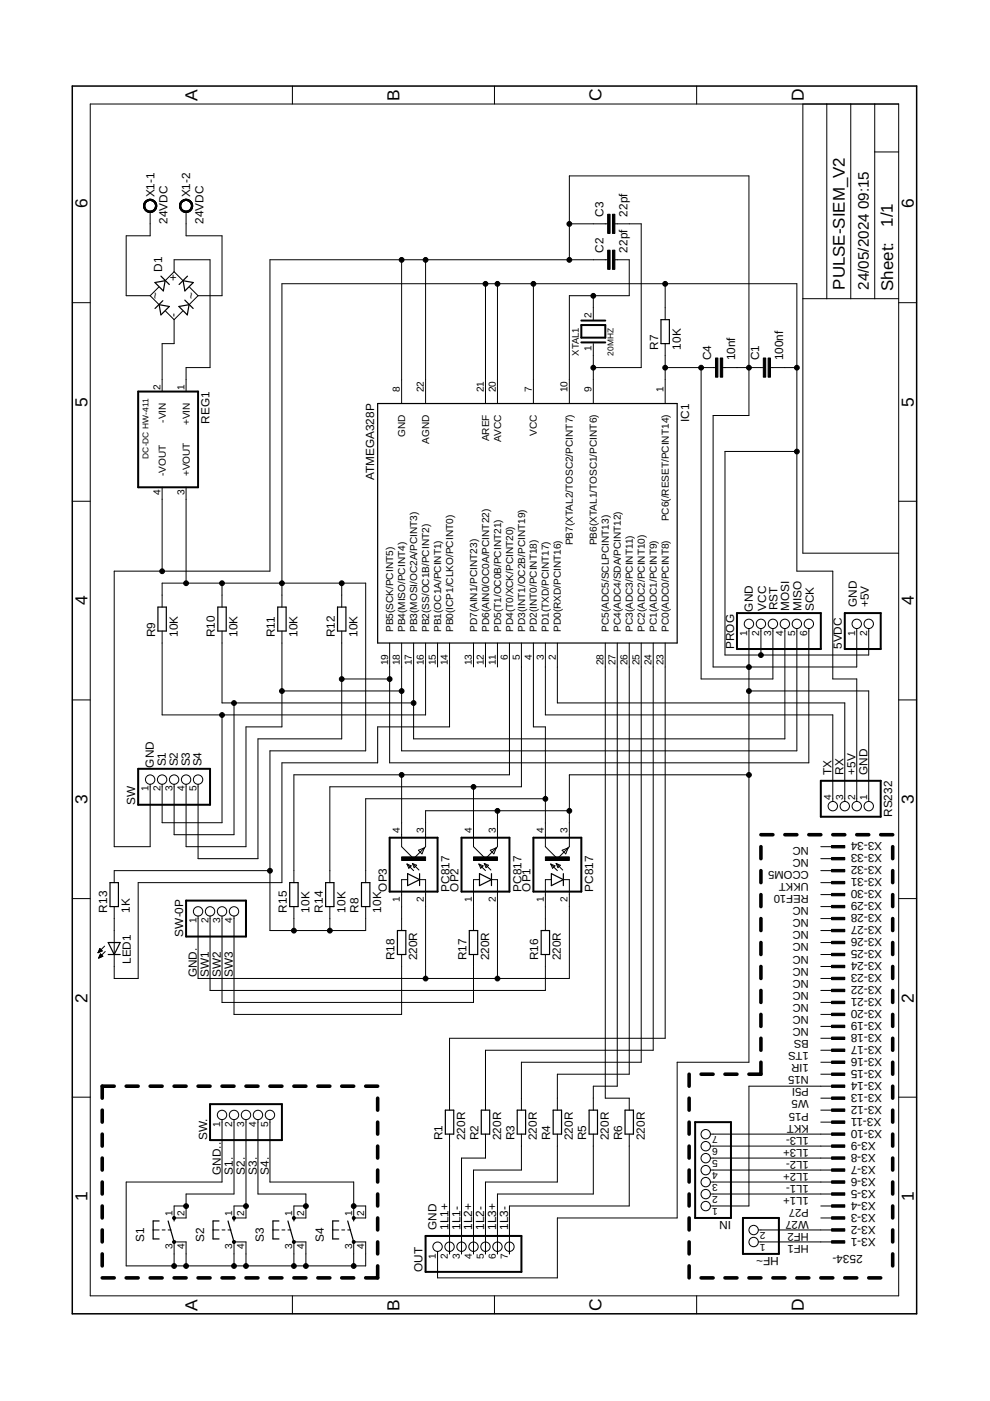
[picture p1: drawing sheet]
<svg xmlns="http://www.w3.org/2000/svg" width="210mm" height="297mm" viewBox="0 0 210 297" stroke-linecap="round" stroke-linejoin="round" font-family="sans-serif">
<defs><g id="words">
<g font-size="3.7">
<text x="41.9" y="21.4" transform="rotate(-90 41.9 21.4)">A</text>
<text x="84.7" y="21.4" transform="rotate(-90 84.7 21.4)">B</text>
<text x="127.6" y="21.5" transform="rotate(-90 127.6 21.5)">C</text>
<text x="170.4" y="21.5" transform="rotate(-90 170.4 21.5)">D</text>
<text x="18.5" y="44.1" transform="rotate(-90 18.5 44.1)">6</text>
<text x="193.7" y="44.1" transform="rotate(-90 193.7 44.1)">6</text>
<text x="18.5" y="86.2" transform="rotate(-90 18.5 86.2)">5</text>
<text x="193.7" y="86.2" transform="rotate(-90 193.7 86.2)">5</text>
<text x="18.5" y="128.4" transform="rotate(-90 18.5 128.4)">4</text>
<text x="193.7" y="128.4" transform="rotate(-90 193.7 128.4)">4</text>
<text x="18.5" y="170.5" transform="rotate(-90 18.5 170.5)">3</text>
<text x="193.7" y="170.5" transform="rotate(-90 193.7 170.5)">3</text>
<text x="18.5" y="212.6" transform="rotate(-90 18.5 212.6)">2</text>
<text x="193.7" y="212.6" transform="rotate(-90 193.7 212.6)">2</text>
<text x="18.5" y="254.7" transform="rotate(-90 18.5 254.7)">1</text>
<text x="193.7" y="254.7" transform="rotate(-90 193.7 254.7)">1</text>
<text x="41.9" y="277.9" transform="rotate(-90 41.9 277.9)">A</text>
<text x="84.7" y="277.9" transform="rotate(-90 84.7 277.9)">B</text>
<text x="127.6" y="278" transform="rotate(-90 127.6 278)">C</text>
<text x="170.4" y="278" transform="rotate(-90 170.4 278)">D</text>
</g>
<g font-size="3.6">
<text x="189.3" y="48.1" transform="rotate(-90 189.3 48.1)">1/1</text>
<text x="179.1" y="61.4" transform="rotate(-90 179.1 61.4)">PULSE-SIEM_V2</text>
<text x="189.4" y="61.7" transform="rotate(-90 189.4 61.7)">Sheet:</text>
</g>
<g font-size="3.2">
<text x="184.2" y="44.4" transform="rotate(-90 184.2 44.4)">09:15</text>
<text x="184.2" y="61.4" transform="rotate(-90 184.2 61.4)">24/05/2024</text>
</g>
<g font-size="2.5">
<text x="32.7" y="41.9" transform="rotate(-90 32.7 41.9)">X1-1</text>
<text x="40.3" y="41.9" transform="rotate(-90 40.3 41.9)">X1-2</text>
<text x="35.5" y="47.5" transform="rotate(-90 35.5 47.5)">24VDC</text>
<text x="43.1" y="47.5" transform="rotate(-90 43.1 47.5)">24VDC</text>
<text x="127.9" y="45.9" transform="rotate(-90 127.9 45.9)">C3</text>
<text x="133" y="45.9" transform="rotate(-90 133 45.9)">22pf</text>
<text x="127.9" y="53.5" transform="rotate(-90 127.9 53.5)">C2</text>
<text x="133" y="53.5" transform="rotate(-90 133 53.5)">22pf</text>
<text x="34.4" y="57.6" transform="rotate(-90 34.4 57.6)">D1</text>
<text x="37.5" y="59.5" transform="rotate(-90 37.5 59.5)">+</text>
<text x="33.7" y="63.3" transform="rotate(-90 33.7 63.3)">~</text>
<text x="41.4" y="63.3" transform="rotate(-90 41.4 63.3)">~</text>
<text x="37.5" y="67.1" transform="rotate(-90 37.5 67.1)">-</text>
<text x="139.5" y="74.1" transform="rotate(-90 139.5 74.1)">R7</text>
<text x="144.3" y="74.1" transform="rotate(-90 144.3 74.1)">10K</text>
<text x="150.8" y="76.4" transform="rotate(-90 150.8 76.4)">C4</text>
<text x="155.9" y="76.4" transform="rotate(-90 155.9 76.4)">10nf</text>
<text x="161" y="76.4" transform="rotate(-90 161 76.4)">C1</text>
<text x="166" y="76.4" transform="rotate(-90 166 76.4)">100nf</text>
<text x="44.4" y="89.8" transform="rotate(-90 44.4 89.8)">REG1</text>
<text x="146.1" y="89.4" transform="rotate(-90 146.1 89.4)">IC1</text>
<text x="79.3" y="101.8" transform="rotate(-90 79.3 101.8)">ATMEGA328P</text>
<text x="159.6" y="129.7" transform="rotate(-90 159.6 129.7)">GND</text>
<text x="162.4" y="129.5" transform="rotate(-90 162.4 129.5)">VCC</text>
<text x="164.8" y="129.4" transform="rotate(-90 164.8 129.4)">RST</text>
<text x="167.3" y="129.5" transform="rotate(-90 167.3 129.5)">MOSI</text>
<text x="169.9" y="129.5" transform="rotate(-90 169.9 129.5)">MISO</text>
<text x="172.5" y="129.6" transform="rotate(-90 172.5 129.6)">SCK</text>
<text x="181.7" y="128.7" transform="rotate(-90 181.7 128.7)">GND</text>
<text x="184.2" y="128.7" transform="rotate(-90 184.2 128.7)">+5V</text>
<text x="32.9" y="135.1" transform="rotate(-90 32.9 135.1)">R9</text>
<text x="37.7" y="135.1" transform="rotate(-90 37.7 135.1)">10K</text>
<text x="45.6" y="135.1" transform="rotate(-90 45.6 135.1)">R10</text>
<text x="50.4" y="135.1" transform="rotate(-90 50.4 135.1)">10K</text>
<text x="58.3" y="135.1" transform="rotate(-90 58.3 135.1)">R11</text>
<text x="63.1" y="135.1" transform="rotate(-90 63.1 135.1)">10K</text>
<text x="71" y="135.1" transform="rotate(-90 71 135.1)">R12</text>
<text x="75.8" y="135.1" transform="rotate(-90 75.8 135.1)">10K</text>
<text x="155.6" y="137.6" transform="rotate(-90 155.6 137.6)">PROG</text>
<text x="178.5" y="137.6" transform="rotate(-90 178.5 137.6)">5VDC</text>
<text x="32.6" y="162.7" transform="rotate(-90 32.6 162.7)">GND</text>
<text x="35.1" y="162.5" transform="rotate(-90 35.1 162.5)">S1</text>
<text x="37.7" y="162.5" transform="rotate(-90 37.7 162.5)">S2</text>
<text x="40.2" y="162.5" transform="rotate(-90 40.2 162.5)">S3</text>
<text x="42.8" y="162.5" transform="rotate(-90 42.8 162.5)">S4</text>
<text x="176.3" y="164.3" transform="rotate(-90 176.3 164.3)">TX</text>
<text x="178.9" y="164.3" transform="rotate(-90 178.9 164.3)">RX</text>
<text x="181.4" y="164.3" transform="rotate(-90 181.4 164.3)">+5V</text>
<text x="183.9" y="164.3" transform="rotate(-90 183.9 164.3)">GND</text>
<text x="28.7" y="170.6" transform="rotate(-90 28.7 170.6)">SW</text>
<text x="189.1" y="173.2" transform="rotate(-90 189.1 173.2)">RS232</text>
<text x="187.1" y="178.6" transform="rotate(-180 187.1 178.6)">X3-34</text>
<text x="187.1" y="183.7" transform="rotate(-180 187.1 183.7)">X3-32</text>
<text x="187.1" y="181.2" transform="rotate(-180 187.1 181.2)">X3-33</text>
<text x="82" y="189" transform="rotate(-90 82 189)">OP3</text>
<text x="95.3" y="189" transform="rotate(-90 95.3 189)">PC817</text>
<text x="97.2" y="189" transform="rotate(-90 97.2 189)">OP2</text>
<text x="110.6" y="189" transform="rotate(-90 110.6 189)">PC817</text>
<text x="112.5" y="189" transform="rotate(-90 112.5 189)">OP1</text>
<text x="125.8" y="189" transform="rotate(-90 125.8 189)">PC817</text>
<text x="187.1" y="191.3" transform="rotate(-180 187.1 191.3)">X3-29</text>
<text x="187.1" y="188.8" transform="rotate(-180 187.1 188.8)">X3-30</text>
<text x="187.1" y="186.2" transform="rotate(-180 187.1 186.2)">X3-31</text>
<text x="22.7" y="193.5" transform="rotate(-90 22.7 193.5)">R13</text>
<text x="27.5" y="193.5" transform="rotate(-90 27.5 193.5)">1K</text>
<text x="60.8" y="193.5" transform="rotate(-90 60.8 193.5)">R15</text>
<text x="65.6" y="193.5" transform="rotate(-90 65.6 193.5)">10K</text>
<text x="68.4" y="193.5" transform="rotate(-90 68.4 193.5)">R14</text>
<text x="73.2" y="193.5" transform="rotate(-90 73.2 193.5)">10K</text>
<text x="76" y="193.5" transform="rotate(-90 76 193.5)">R8</text>
<text x="80.8" y="193.5" transform="rotate(-90 80.8 193.5)">10K</text>
<text x="187.1" y="196.4" transform="rotate(-180 187.1 196.4)">X3-27</text>
<text x="187.1" y="193.9" transform="rotate(-180 187.1 193.9)">X3-28</text>
<text x="38.8" y="198.6" transform="rotate(-90 38.8 198.6)">SW-0P</text>
<text x="83.7" y="203.6" transform="rotate(-90 83.7 203.6)">R18</text>
<text x="88.5" y="203.6" transform="rotate(-90 88.5 203.6)">220R</text>
<text x="98.9" y="203.6" transform="rotate(-90 98.9 203.6)">R17</text>
<text x="103.7" y="203.6" transform="rotate(-90 103.7 203.6)">220R</text>
<text x="114.1" y="203.6" transform="rotate(-90 114.1 203.6)">R16</text>
<text x="118.9" y="203.6" transform="rotate(-90 118.9 203.6)">220R</text>
<text x="187.1" y="201.5" transform="rotate(-180 187.1 201.5)">X3-25</text>
<text x="187.1" y="198.9" transform="rotate(-180 187.1 198.9)">X3-26</text>
<text x="27.8" y="204.4" transform="rotate(-90 27.8 204.4)">LED1</text>
<text x="41.7" y="207.2" transform="rotate(-90 41.7 207.2)">GND.</text>
<text x="44.3" y="207.2" transform="rotate(-90 44.3 207.2)">SW1</text>
<text x="46.8" y="207.2" transform="rotate(-90 46.8 207.2)">SW2</text>
<text x="49.4" y="207.2" transform="rotate(-90 49.4 207.2)">SW3</text>
<text x="187.1" y="209.1" transform="rotate(-180 187.1 209.1)">X3-22</text>
<text x="187.1" y="206.6" transform="rotate(-180 187.1 206.6)">X3-23</text>
<text x="187.1" y="204" transform="rotate(-180 187.1 204)">X3-24</text>
<text x="187.1" y="214.2" transform="rotate(-180 187.1 214.2)">X3-20</text>
<text x="187.1" y="211.6" transform="rotate(-180 187.1 211.6)">X3-21</text>
<text x="187.1" y="221.8" transform="rotate(-180 187.1 221.8)">X3-17</text>
<text x="187.1" y="219.3" transform="rotate(-180 187.1 219.3)">X3-18</text>
<text x="187.1" y="216.7" transform="rotate(-180 187.1 216.7)">X3-19</text>
<text x="187.1" y="226.9" transform="rotate(-180 187.1 226.9)">X3-15</text>
<text x="187.1" y="224.3" transform="rotate(-180 187.1 224.3)">X3-16</text>
<text x="187.1" y="232" transform="rotate(-180 187.1 232)">X3-13</text>
<text x="187.1" y="229.4" transform="rotate(-180 187.1 229.4)">X3-14</text>
<text x="186.9" y="237" transform="rotate(-180 186.9 237)">X3-11</text>
<text x="187.1" y="239.6" transform="rotate(-180 187.1 239.6)">X3-10</text>
<text x="187.1" y="234.5" transform="rotate(-180 187.1 234.5)">X3-12</text>
<text x="43.9" y="241.7" transform="rotate(-90 43.9 241.7)">SW.</text>
<text x="93.8" y="241.7" transform="rotate(-90 93.8 241.7)">R1</text>
<text x="98.6" y="241.7" transform="rotate(-90 98.6 241.7)">220R</text>
<text x="101.4" y="241.7" transform="rotate(-90 101.4 241.7)">R2</text>
<text x="106.2" y="241.7" transform="rotate(-90 106.2 241.7)">220R</text>
<text x="109.1" y="241.7" transform="rotate(-90 109.1 241.7)">R3</text>
<text x="113.9" y="241.7" transform="rotate(-90 113.9 241.7)">220R</text>
<text x="116.7" y="241.7" transform="rotate(-90 116.7 241.7)">R4</text>
<text x="121.5" y="241.7" transform="rotate(-90 121.5 241.7)">220R</text>
<text x="124.3" y="241.7" transform="rotate(-90 124.3 241.7)">R5</text>
<text x="129.1" y="241.7" transform="rotate(-90 129.1 241.7)">220R</text>
<text x="131.9" y="241.7" transform="rotate(-90 131.9 241.7)">R6</text>
<text x="136.7" y="241.7" transform="rotate(-90 136.7 241.7)">220R</text>
<text x="185.7" y="244.6" transform="rotate(-180 185.7 244.6)">X3-8</text>
<text x="185.7" y="242.1" transform="rotate(-180 185.7 242.1)">X3-9</text>
<text x="46.8" y="249.1" transform="rotate(-90 46.8 249.1)">GND..</text>
<text x="49.4" y="249.1" transform="rotate(-90 49.4 249.1)">S1.</text>
<text x="51.9" y="249.1" transform="rotate(-90 51.9 249.1)">S2.</text>
<text x="54.4" y="249.1" transform="rotate(-90 54.4 249.1)">S3.</text>
<text x="57" y="249.1" transform="rotate(-90 57 249.1)">S4.</text>
<text x="185.7" y="249.7" transform="rotate(-180 185.7 249.7)">X3-6</text>
<text x="185.7" y="247.2" transform="rotate(-180 185.7 247.2)">X3-7</text>
<text x="185.7" y="257.3" transform="rotate(-180 185.7 257.3)">X3-3</text>
<text x="185.7" y="254.8" transform="rotate(-180 185.7 254.8)">X3-4</text>
<text x="185.7" y="252.3" transform="rotate(-180 185.7 252.3)">X3-5</text>
<text x="30.6" y="263.3" transform="rotate(-90 30.6 263.3)">S1</text>
<text x="43.3" y="263.3" transform="rotate(-90 43.3 263.3)">S2</text>
<text x="56" y="263.3" transform="rotate(-90 56 263.3)">S3</text>
<text x="68.7" y="263.3" transform="rotate(-90 68.7 263.3)">S4</text>
<text x="92.5" y="260.8" transform="rotate(-90 92.5 260.8)">GND</text>
<text x="95.1" y="260.8" transform="rotate(-90 95.1 260.8)">1L1+</text>
<text x="97.6" y="260.8" transform="rotate(-90 97.6 260.8)">1L1-</text>
<text x="100.1" y="260.8" transform="rotate(-90 100.1 260.8)">1L2+</text>
<text x="102.7" y="260.8" transform="rotate(-90 102.7 260.8)">1L2-</text>
<text x="105.2" y="260.8" transform="rotate(-90 105.2 260.8)">1L3+</text>
<text x="107.8" y="260.8" transform="rotate(-90 107.8 260.8)">1L3-</text>
<text x="155" y="258.9" transform="rotate(-180 155 258.9)">IN</text>
<text x="185.7" y="262.4" transform="rotate(-180 185.7 262.4)">X3-1</text>
<text x="185.7" y="259.9" transform="rotate(-180 185.7 259.9)">X3-2</text>
<text x="89.6" y="269.7" transform="rotate(-90 89.6 269.7)">OUT</text>
<text x="165.1" y="266.5" transform="rotate(-180 165.1 266.5)">HF~</text>
<text x="182.9" y="266" transform="rotate(-180 182.9 266)">2534-</text>
</g>
<g font-size="2.4">
<text x="171.5" y="179.5" transform="rotate(-180 171.5 179.5)">NC</text>
<text x="171.5" y="184.7" transform="rotate(-180 171.5 184.7)">CCOM5</text>
<text x="171.5" y="182.1" transform="rotate(-180 171.5 182.1)">NC</text>
<text x="171.5" y="189.8" transform="rotate(-180 171.5 189.8)">REF10</text>
<text x="171.5" y="187.2" transform="rotate(-180 171.5 187.2)">UKKT</text>
<text x="171.5" y="197.5" transform="rotate(-180 171.5 197.5)">NC</text>
<text x="171.5" y="194.9" transform="rotate(-180 171.5 194.9)">NC</text>
<text x="171.5" y="192.3" transform="rotate(-180 171.5 192.3)">NC</text>
<text x="171.5" y="202.6" transform="rotate(-180 171.5 202.6)">NC</text>
<text x="171.5" y="200" transform="rotate(-180 171.5 200)">NC</text>
<text x="171.5" y="207.7" transform="rotate(-180 171.5 207.7)">NC</text>
<text x="171.5" y="205.1" transform="rotate(-180 171.5 205.1)">NC</text>
<text x="171.5" y="215.4" transform="rotate(-180 171.5 215.4)">NC</text>
<text x="171.5" y="212.8" transform="rotate(-180 171.5 212.8)">NC</text>
<text x="171.5" y="210.3" transform="rotate(-180 171.5 210.3)">NC</text>
<text x="171.5" y="220.5" transform="rotate(-180 171.5 220.5)">BS</text>
<text x="171.5" y="218" transform="rotate(-180 171.5 218)">NC</text>
<text x="171.5" y="225.6" transform="rotate(-180 171.5 225.6)">1IR</text>
<text x="171.5" y="223.1" transform="rotate(-180 171.5 223.1)">1TS</text>
<text x="171.5" y="233.3" transform="rotate(-180 171.5 233.3)">W5</text>
<text x="171.5" y="230.8" transform="rotate(-180 171.5 230.8)">P5I</text>
<text x="171.5" y="228.2" transform="rotate(-180 171.5 228.2)">N15</text>
<text x="171.5" y="238.4" transform="rotate(-180 171.5 238.4)">KKT</text>
<text x="171.5" y="235.9" transform="rotate(-180 171.5 235.9)">P15</text>
<text x="171.5" y="243.6" transform="rotate(-180 171.5 243.6)">1L3+</text>
<text x="171.5" y="241" transform="rotate(-180 171.5 241)">1L3-</text>
<text x="171.5" y="251.3" transform="rotate(-180 171.5 251.3)">1L1-</text>
<text x="171.5" y="248.7" transform="rotate(-180 171.5 248.7)">1L2+</text>
<text x="171.5" y="246.1" transform="rotate(-180 171.5 246.1)">1L2-</text>
<text x="171.5" y="256.4" transform="rotate(-180 171.5 256.4)">P27</text>
<text x="171.5" y="253.8" transform="rotate(-180 171.5 253.8)">1L1+</text>
<text x="171.5" y="261.5" transform="rotate(-180 171.5 261.5)">HF2</text>
<text x="171.5" y="258.9" transform="rotate(-180 171.5 258.9)">W27</text>
<text x="171.5" y="264.1" transform="rotate(-180 171.5 264.1)">HF1</text>
</g>
<g font-size="2.1">
<text x="125.4" y="67.4" transform="rotate(-90 125.4 67.4)">2</text>
<text x="125.4" y="74.4" transform="rotate(-90 125.4 74.4)">1</text>
<text x="34" y="82.7" transform="rotate(-90 34 82.7)">2</text>
<text x="39.1" y="82.7" transform="rotate(-90 39.1 82.7)">1</text>
<text x="84.8" y="83.2" transform="rotate(-90 84.8 83.2)">8</text>
<text x="89.9" y="83.2" transform="rotate(-90 89.9 83.2)">22</text>
<text x="102.6" y="83.2" transform="rotate(-90 102.6 83.2)">21</text>
<text x="105.1" y="83.2" transform="rotate(-90 105.1 83.2)">20</text>
<text x="112.7" y="83.2" transform="rotate(-90 112.7 83.2)">7</text>
<text x="120.4" y="83.2" transform="rotate(-90 120.4 83.2)">10</text>
<text x="125.4" y="83.2" transform="rotate(-90 125.4 83.2)">9</text>
<text x="140.7" y="83.2" transform="rotate(-90 140.7 83.2)">1</text>
<text x="35.1" y="89.6" transform="rotate(-90 35.1 89.6)">-VIN</text>
<text x="40.2" y="90.1" transform="rotate(-90 40.2 90.1)">+VIN</text>
<text x="85.9" y="92.6" transform="rotate(-90 85.9 92.6)">GND</text>
<text x="91" y="94.1" transform="rotate(-90 91 94.1)">AGND</text>
<text x="103.7" y="93.6" transform="rotate(-90 103.7 93.6)">AREF</text>
<text x="106.2" y="93.7" transform="rotate(-90 106.2 93.7)">AVCC</text>
<text x="113.9" y="92.4" transform="rotate(-90 113.9 92.4)">VCC</text>
<text x="35.1" y="101" transform="rotate(-90 35.1 101)">-VOUT</text>
<text x="40.2" y="101" transform="rotate(-90 40.2 101)">+VOUT</text>
<text x="34" y="104.9" transform="rotate(-90 34 104.9)">4</text>
<text x="39.1" y="104.9" transform="rotate(-90 39.1 104.9)">3</text>
<text x="141.8" y="110.6" transform="rotate(-90 141.8 110.6)">PC6(/RESET/PCINT14)</text>
<text x="121.5" y="115.6" transform="rotate(-90 121.5 115.6)">PB7(XTAL2/TOSC2/PCINT7)</text>
<text x="126.6" y="115.6" transform="rotate(-90 126.6 115.6)">PB6(XTAL1/TOSC1/PCINT6)</text>
<text x="83.4" y="134" transform="rotate(-90 83.4 134)">PB5(SCK/PCINT5)</text>
<text x="85.9" y="134" transform="rotate(-90 85.9 134)">PB4(MISO/PCINT4)</text>
<text x="88.5" y="134" transform="rotate(-90 88.5 134)">PB3(MOSI/OC2A/PCINT3)</text>
<text x="91" y="134" transform="rotate(-90 91 134)">PB2(SS/OC1B/PCINT2)</text>
<text x="93.5" y="134" transform="rotate(-90 93.5 134)">PB1(OC1A/PCINT1)</text>
<text x="96.1" y="134" transform="rotate(-90 96.1 134)">PB0(ICP1/CLKO/PCINT0)</text>
<text x="101.2" y="134" transform="rotate(-90 101.2 134)">PD7(AIN1/PCINT23)</text>
<text x="103.7" y="134" transform="rotate(-90 103.7 134)">PD6(AIN0/OC0A/PCINT22)</text>
<text x="106.2" y="134" transform="rotate(-90 106.2 134)">PD5(T1/OC0B/PCINT21)</text>
<text x="108.8" y="134" transform="rotate(-90 108.8 134)">PD4(T0/XCK/PCINT20)</text>
<text x="111.3" y="134" transform="rotate(-90 111.3 134)">PD3(INT1/OC2B/PCINT19)</text>
<text x="113.9" y="134" transform="rotate(-90 113.9 134)">PD2(INT0/PCINT18)</text>
<text x="116.4" y="134" transform="rotate(-90 116.4 134)">PD1(TXD/PCINT17)</text>
<text x="118.9" y="134" transform="rotate(-90 118.9 134)">PD0(RXD/PCINT16)</text>
<text x="129.1" y="134" transform="rotate(-90 129.1 134)">PC5(ADC5/SCLPCINT13)</text>
<text x="131.6" y="134" transform="rotate(-90 131.6 134)">PC4(ADC4/SDA/PCINT12)</text>
<text x="134.2" y="134" transform="rotate(-90 134.2 134)">PC3(ADC3/PCINT11)</text>
<text x="136.7" y="134" transform="rotate(-90 136.7 134)">PC2(ADC2/PCINT10)</text>
<text x="139.2" y="134" transform="rotate(-90 139.2 134)">PC1(ADC1/PCINT9)</text>
<text x="141.8" y="134" transform="rotate(-90 141.8 134)">PC0(ADC0/PCINT8)</text>
<text x="158.4" y="134.8" transform="rotate(-90 158.4 134.8)">1</text>
<text x="161" y="134.8" transform="rotate(-90 161 134.8)">2</text>
<text x="163.5" y="134.8" transform="rotate(-90 163.5 134.8)">3</text>
<text x="166.1" y="134.8" transform="rotate(-90 166.1 134.8)">4</text>
<text x="168.6" y="134.8" transform="rotate(-90 168.6 134.8)">5</text>
<text x="171.1" y="134.8" transform="rotate(-90 171.1 134.8)">6</text>
<text x="181.3" y="134.8" transform="rotate(-90 181.3 134.8)">1</text>
<text x="183.8" y="134.8" transform="rotate(-90 183.8 134.8)">2</text>
<text x="82.3" y="141" transform="rotate(-90 82.3 141)">19</text>
<text x="84.8" y="141" transform="rotate(-90 84.8 141)">18</text>
<text x="87.3" y="141" transform="rotate(-90 87.3 141)">17</text>
<text x="89.9" y="141" transform="rotate(-90 89.9 141)">16</text>
<text x="92.4" y="141" transform="rotate(-90 92.4 141)">15</text>
<text x="95" y="141" transform="rotate(-90 95 141)">14</text>
<text x="100" y="141" transform="rotate(-90 100 141)">13</text>
<text x="102.6" y="141" transform="rotate(-90 102.6 141)">12</text>
<text x="105.1" y="140.9" transform="rotate(-90 105.1 140.9)">11</text>
<text x="107.7" y="139.9" transform="rotate(-90 107.7 139.9)">6</text>
<text x="110.2" y="139.9" transform="rotate(-90 110.2 139.9)">5</text>
<text x="112.7" y="139.9" transform="rotate(-90 112.7 139.9)">4</text>
<text x="115.3" y="139.9" transform="rotate(-90 115.3 139.9)">3</text>
<text x="117.8" y="139.9" transform="rotate(-90 117.8 139.9)">2</text>
<text x="128" y="141" transform="rotate(-90 128 141)">28</text>
<text x="130.5" y="141" transform="rotate(-90 130.5 141)">27</text>
<text x="133.1" y="141" transform="rotate(-90 133.1 141)">26</text>
<text x="135.6" y="141" transform="rotate(-90 135.6 141)">25</text>
<text x="138.1" y="141" transform="rotate(-90 138.1 141)">24</text>
<text x="140.7" y="141" transform="rotate(-90 140.7 141)">23</text>
<text x="31.5" y="167.8" transform="rotate(-90 31.5 167.8)">1</text>
<text x="34" y="167.8" transform="rotate(-90 34 167.8)">2</text>
<text x="36.6" y="167.8" transform="rotate(-90 36.6 167.8)">3</text>
<text x="39.1" y="167.8" transform="rotate(-90 39.1 167.8)">4</text>
<text x="41.6" y="167.8" transform="rotate(-90 41.6 167.8)">5</text>
<text x="176.2" y="169.6" transform="rotate(-90 176.2 169.6)">4</text>
<text x="178.8" y="169.6" transform="rotate(-90 178.8 169.6)">3</text>
<text x="181.3" y="169.6" transform="rotate(-90 181.3 169.6)">2</text>
<text x="183.8" y="169.6" transform="rotate(-90 183.8 169.6)">1</text>
<text x="84.8" y="176.6" transform="rotate(-90 84.8 176.6)">4</text>
<text x="89.9" y="176.6" transform="rotate(-90 89.9 176.6)">3</text>
<text x="100" y="176.6" transform="rotate(-90 100 176.6)">4</text>
<text x="105.1" y="176.6" transform="rotate(-90 105.1 176.6)">3</text>
<text x="115.3" y="176.6" transform="rotate(-90 115.3 176.6)">4</text>
<text x="120.4" y="176.6" transform="rotate(-90 120.4 176.6)">3</text>
<text x="84.8" y="191.2" transform="rotate(-90 84.8 191.2)">1</text>
<text x="89.9" y="191.2" transform="rotate(-90 89.9 191.2)">2</text>
<text x="100" y="191.2" transform="rotate(-90 100 191.2)">1</text>
<text x="105.1" y="191.2" transform="rotate(-90 105.1 191.2)">2</text>
<text x="115.3" y="191.2" transform="rotate(-90 115.3 191.2)">1</text>
<text x="120.4" y="191.2" transform="rotate(-90 120.4 191.2)">2</text>
<text x="41.6" y="195.7" transform="rotate(-90 41.6 195.7)">1</text>
<text x="44.2" y="195.7" transform="rotate(-90 44.2 195.7)">2</text>
<text x="46.7" y="195.7" transform="rotate(-90 46.7 195.7)">3</text>
<text x="49.3" y="195.7" transform="rotate(-90 49.3 195.7)">4</text>
<text x="46.7" y="238.9" transform="rotate(-90 46.7 238.9)">1</text>
<text x="49.3" y="238.9" transform="rotate(-90 49.3 238.9)">2</text>
<text x="51.8" y="238.9" transform="rotate(-90 51.8 238.9)">3</text>
<text x="54.3" y="238.9" transform="rotate(-90 54.3 238.9)">4</text>
<text x="56.9" y="238.9" transform="rotate(-90 56.9 238.9)">5</text>
<text x="152.2" y="245.9" transform="rotate(-180 152.2 245.9)">5</text>
<text x="152.2" y="243.4" transform="rotate(-180 152.2 243.4)">6</text>
<text x="152.2" y="240.8" transform="rotate(-180 152.2 240.8)">7</text>
<text x="152.2" y="251" transform="rotate(-180 152.2 251)">3</text>
<text x="152.2" y="248.4" transform="rotate(-180 152.2 248.4)">4</text>
<text x="36.6" y="257.9" transform="rotate(-90 36.6 257.9)">1</text>
<text x="39.1" y="257.9" transform="rotate(-90 39.1 257.9)">2</text>
<text x="49.3" y="257.9" transform="rotate(-90 49.3 257.9)">1</text>
<text x="51.8" y="257.9" transform="rotate(-90 51.8 257.9)">2</text>
<text x="62" y="257.9" transform="rotate(-90 62 257.9)">1</text>
<text x="64.5" y="257.9" transform="rotate(-90 64.5 257.9)">2</text>
<text x="74.6" y="257.9" transform="rotate(-90 74.6 257.9)">1</text>
<text x="77.2" y="257.9" transform="rotate(-90 77.2 257.9)">2</text>
<text x="152.2" y="256.1" transform="rotate(-180 152.2 256.1)">1</text>
<text x="152.2" y="253.5" transform="rotate(-180 152.2 253.5)">2</text>
<text x="162.3" y="263.7" transform="rotate(-180 162.3 263.7)">1</text>
<text x="162.3" y="261.1" transform="rotate(-180 162.3 261.1)">2</text>
<text x="36.6" y="264.9" transform="rotate(-90 36.6 264.9)">3</text>
<text x="39.1" y="264.9" transform="rotate(-90 39.1 264.9)">4</text>
<text x="49.3" y="264.9" transform="rotate(-90 49.3 264.9)">3</text>
<text x="51.8" y="264.9" transform="rotate(-90 51.8 264.9)">4</text>
<text x="62" y="264.9" transform="rotate(-90 62 264.9)">3</text>
<text x="64.5" y="264.9" transform="rotate(-90 64.5 264.9)">4</text>
<text x="74.6" y="264.9" transform="rotate(-90 74.6 264.9)">3</text>
<text x="77.2" y="264.9" transform="rotate(-90 77.2 264.9)">4</text>
<text x="92.4" y="266.8" transform="rotate(-90 92.4 266.8)">1</text>
<text x="95" y="266.8" transform="rotate(-90 95 266.8)">2</text>
<text x="97.5" y="266.8" transform="rotate(-90 97.5 266.8)">3</text>
<text x="100" y="266.8" transform="rotate(-90 100 266.8)">4</text>
<text x="102.6" y="266.8" transform="rotate(-90 102.6 266.8)">5</text>
<text x="105.1" y="266.8" transform="rotate(-90 105.1 266.8)">6</text>
<text x="107.7" y="266.8" transform="rotate(-90 107.7 266.8)">7</text>
</g>
<text font-size="2" x="122.7" y="75.4" transform="rotate(-90 122.7 75.4)">XTAL1</text>
<g font-size="1.8">
<text x="130.1" y="75.4" transform="rotate(-90 130.1 75.4)">20MHZ</text>
<text x="31.5" y="97.2" transform="rotate(-90 31.5 97.2)">DC-DC HW-411</text>
</g>
</g></defs>
<g fill="#000" stroke="#000" stroke-width=".21">
<path d="M128.8 53h.5v4.1h-.5zM128.8 45.4h.5v4.1h-.5zM129.9 53h.5v4.1h-.5zM129.9 45.4h.5v4.1h-.5zM151.7 75.9h.5v4.1h-.5zM152.7 75.9h.5v4.1h-.5zM161.8 75.9h.5v4.1h-.5zM162.9 75.9h.5v4.1h-.5zM176.3 179.3h2.8v.5h-2.8zM85.2 181.7h5v.7h-5zM100.4 181.7h5.1v.7h-5.1zM115.6 181.7h5.1v.7h-5.1z"/>
<path d="M176.3 197h2.8v.5h-2.8zM176.3 194.5h2.8v.5h-2.8zM176.3 192h2.8v.5h-2.8zM176.3 189.4h2.8v.5h-2.8zM176.3 186.9h2.8v.5h-2.8zM176.3 184.3h2.8v.5h-2.8zM176.3 181.8h2.8v.5h-2.8zM176.3 217.4h2.8v.5h-2.8zM176.3 214.8h2.8v.5h-2.8zM176.3 212.3h2.8v.5h-2.8zM176.3 209.7h2.8v.5h-2.8zM176.3 207.2h2.8v.5h-2.8z"/>
<path d="M176.3 204.7h2.8v.5h-2.8zM176.3 202.1h2.8v.5h-2.8zM176.3 199.6h2.8v.5h-2.8zM176.3 237.7h2.8v.5h-2.8zM176.3 235.1h2.8v.5h-2.8zM176.3 232.6h2.8v.5h-2.8zM176.3 230h2.8v.5h-2.8zM176.3 227.5h2.8v.5h-2.8zM176.3 225h2.8v.5h-2.8zM176.3 222.4h2.8v.5h-2.8zM176.3 219.9h2.8v.5h-2.8zM176.3 258h2.8v.5h-2.8z"/>
<path d="M176.3 255.4h2.8v.5h-2.8zM176.3 252.9h2.8v.5h-2.8zM176.3 250.4h2.8v.5h-2.8zM176.3 247.8h2.8v.5h-2.8zM176.3 245.3h2.8v.5h-2.8zM176.3 242.7h2.8v.5h-2.8zM176.3 240.2h2.8v.5h-2.8zM176.3 263.1h2.8v.5h-2.8zM176.3 260.5h2.8v.5h-2.8z"/>
</g>
<g fill="none" stroke="#000" stroke-width=".21">
<path d="M62 18.2v3.9M104.8 18.2v3.9M147.7 18.2v3.9M19.1 22.1h171.4v252.6h-171.4zM170.2 22.1v95.2h20.3M175.3 22.1v41.2M180.4 22.1v41.2M185.5 32.2h5M185.5 22.1v41.2M31.8 44.9v5.1h-5v12.7h5M36.9 57.6v-2.5h7.6v22.8h-5v5.1M36.9 57.6l1.9 1.9"/>
<path d="M36.9 57.6l-1.9 1.9M39.5 44.9v5.1h7.6v12.7h-5.1M85.2 55.1v30.5M90.2 55.1v30.5M120.7 55.1v-17.8h38.1v50.8h-7.6v53.3h30.5v-8.2M120.7 47.5h8.1M128.8 55.1h-71.6v66h-33v58.4h7.6v-13.2M130.4 55.1h3v7.6h-12.7v22.9M130.4 47.5h5.6v30.4h-10.2M15.3 64.2h3.8M31.8 62.7l1.9 1.9M33.6 60.9l-1.8 1.8"/>
<path d="M35.1 66l1.8 1.8M36.9 67.8v5.1h-2.5v10.1M38.7 66l-1.8 1.8M40.2 60.9l1.8 1.8M42 62.7l-1.9 1.9M102.9 60.2v25.4M105.5 60.2v25.4M113.1 60.2v25.4M125.8 62.7v5.1M125.8 72.9v12.7M141 77.9h10.7M141 60.2v7.6"/>
<path d="M141 72.9v12.7M148.7 77.9v66.1h15.2v-10.8M153.2 77.9h8.6M163.4 77.9h5.6M170.2 63.3h20.3M190.5 64.2h3.9M169 95.7h-15.3v43.2h30.5v-5.7M15.3 106.3h3.8M34.4 103.3v17.8M39.5 103.3v20.3M190.5 106.3h3.9M34.4 128.7v-5.1h43.1v35.6h-20.3v38.1h20.3v-5.1"/>
<path d="M34.4 133.8v17.8h55.8v-15.3M47.1 123.6v5.1M47.1 133.8v15.2h40.6M59.8 133.8v20.3h-7.6v25.4h-12.7v-13.2M59.8 128.7v-68.5h109.2v60.9h7.6v22.9h5.1v25.9M72.5 133.8v22.9h-17.8v25.4h-12.7v-15.8M72.5 123.6v5.1M92.8 136.3v5.1M95.3 136.3v17.8h-15.2v7.6h-20.3v25.4h-30.5v20.4h-5.1v-15.3M100.4 136.3v5.1M102.9 136.3v5.1M105.5 136.3v5.1"/>
<path d="M108 136.3v28h-45.7v22.8M110.6 136.3v30.5h-40.7v20.3M113.1 136.3v17.8h2.5v25.4l2.6 2.6 2.5-2.6v-15.2h38.1M115.6 136.3v15.3h61v18.3M118.2 136.3v12.7h60.9v20.9M128.3 136.3v96.5h5.1v2.6M130.9 136.3v94h-5.1v5.1M133.4 136.3v91.5h-15.2v7.6M136 136.3v88.9h-25.4v10.2M138.5 136.3v86.4h-35.6v12.7M141 136.3v83.8h-45.7v15.3M158.8 133.2v92h-15.2v33h-25.4v12.7h-25.4v-5.6"/>
<path d="M161.3 133.2v5.7M166.4 133.2v23.5h-78.7v-20.4M169 133.2v26h-83.8v-22.9M171.5 133.2v28.5h-88.9v-25.4M15.3 148.4h3.8M47.1 151.6v22.8h-12.7v-8.1M49.6 149v28h-12.7v-10.7M59.8 146.5h25.4M72.5 144h10.1M158.8 146.5h25.4v23.4M190.5 148.4h3.9M85.2 164.3v15.2l2.5 2.6 2.5-2.6v-7.6h30.5"/>
<path d="M100.4 166.8v12.7l2.5 2.6 2.6-2.6v-7.6M115.6 169.4h-38.1v17.7M174 179.5h2.6M15.3 190.5h3.8M44.5 194.2v15.8h71.1v-7.6M47.1 194.2v18.3h53.3v-10.1M49.6 194.2v20.9h35.6v-12.7M57.2 184.6h-33v2.5M62.3 192.2v5.1M69.9 192.2v5.1M86.3 183.2l.9 .4-.5 .5zM86.3 183.2l1.4 1.4"/>
<path d="M86.4 186.5h-1.2v10.8M87.4 183.1l1.4 1.4M87.4 183.1l.9 .4-.5 .5zM88.7 180.3l1.3-.5-.5 1.2zM89 186.5h1.2v21M101.5 183.2l.9 .4-.5 .5zM101.5 183.2l1.4 1.4M101.7 186.5h-1.3v10.8M102.7 183.1l1.4 1.4M102.7 183.1l.9 .4-.5 .5zM103.9 180.3l1.3-.5-.5 1.2zM104.2 186.5h1.3v21"/>
<path d="M116.8 183.2l.9 .4-.5 .5zM116.8 183.2l1.4 1.4M116.9 186.5h-1.3v10.8M117.9 183.1l1.4 1.4M117.9 183.1l.9 .4-.5 .5zM119.2 180.3l1.3-.5-.5 1.2zM119.4 186.5h1.3v21h-78.7v-13.3M174 199.8h2.6M174 197.3h2.6M174 194.8h2.6M174 192.2h2.6M174 189.7h2.6"/>
<path d="M174 187.1h2.6M174 184.6h2.6M174 182.1h2.6M190.5 190.5h3.9M20.8 202h.1M20.9 201.7v.2M21 201.4v.5M21 202.9v.2M21.1 201.1v.7M21.1 202.6v.4M21.2 201.1l-.4 .9M21.2 201.1l.5 .5-.9 .4"/>
<path d="M21.3 201.2v.6M21.3 202.3v.7M21.3 202.2l.5 .6-.9 .3zM21.4 201.3v.4M21.4 202.3v.6M21.5 201.4v.3M21.5 202.5v.4M21.6 201.6h.1M21.6 202.6v.2M21.8 202.7v.1M22.2 200.6l-1.4 1.4M22.3 201.7l-1.4 1.4"/>
<path d="M174 217.6h2.6M174 215.1h2.6M174 212.5h2.6M174 210h2.6M174 207.5h2.6M174 204.9h2.6M174 202.4h2.6M15.3 232.6h3.8M47.1 237.4v13.2h-20.3v17.8h50.7v-5.1h-2.5v5.1M49.6 237.4v15.8h-10.1v5h-2.6v-2.5h2.6M52.2 237.4v20.8h-2.6v-2.5h2.6M54.7 237.4v15.8h10.2v5h-2.6v-2.5h2.6"/>
<path d="M57.2 237.4v13.2h17.8v7.6h2.5v-2.5h-2.5M174 237.9h2.6M174 235.4h2.6M174 232.8h2.6M174 227.8h2.6M174 225.2h2.6M174 222.7h2.6M174 220.1h2.6M176.6 230.3h-17.8v25.4h-8.2M190.5 232.6h3.9M95.3 240.5v25.4M102.9 240.5v5h-5v20.4"/>
<path d="M110.6 240.5v7.6h-10.2v17.8M118.2 240.5v10.1h-15.3v15.3M125.8 240.5v12.7h-20.3v12.7M133.4 240.5v15.2h-25.4v10.2M150.6 253.2h26M150.6 250.6h26M150.6 248.1h26M150.6 245.5h26M150.6 243h26M150.6 240.5h26M174 258.2h2.6M174 255.7h2.6"/>
<path d="M32.5 260.8h1.2M34.4 260.8h.6M35.6 260.8h.7M36.9 268.4v-5.1h2.6v5.1M45.2 260.8h1.2M47.1 260.8h.6M48.3 260.8h.7M49.6 268.4v-5.1h2.6v5.1M57.9 260.8h1.2M59.8 260.8h.6M61 260.8h.7M62 274.7v3.9"/>
<path d="M62.3 268.4v-5.1h2.6v5.1M70.5 260.8h1.3M72.5 260.8h.6M73.7 260.8h.7M104.8 274.7v3.9M147.7 274.7v3.9M160.8 263.3h15.8M160.8 260.8h15.8"/>
<circle cx="158.8" cy="132.3" r=".99"/>
<circle cx="161.3" cy="132.3" r=".99"/>
<circle cx="163.9" cy="132.3" r=".99"/>
<circle cx="166.4" cy="132.3" r=".99"/>
<circle cx="169" cy="132.3" r=".99"/>
<circle cx="171.5" cy="132.3" r=".99"/>
<circle cx="181.7" cy="132.3" r=".99"/>
<circle cx="184.2" cy="132.3" r=".99"/>
<circle cx="31.8" cy="165.3" r=".99"/>
<circle cx="34.4" cy="165.3" r=".99"/>
<circle cx="36.9" cy="165.3" r=".99"/>
<circle cx="39.5" cy="165.3" r=".99"/>
<circle cx="42" cy="165.3" r=".99"/>
<circle cx="176.6" cy="170.9" r=".99"/>
<circle cx="179.1" cy="170.9" r=".99"/>
<circle cx="181.7" cy="170.9" r=".99"/>
<circle cx="184.2" cy="170.9" r=".99"/>
<circle cx="42" cy="193.2" r=".99"/>
<circle cx="44.5" cy="193.2" r=".99"/>
<circle cx="47.1" cy="193.2" r=".99"/>
<circle cx="49.6" cy="193.2" r=".99"/>
<circle cx="47.1" cy="236.4" r=".99"/>
<circle cx="49.6" cy="236.4" r=".99"/>
<circle cx="52.2" cy="236.4" r=".99"/>
<circle cx="54.7" cy="236.4" r=".99"/>
<circle cx="57.2" cy="236.4" r=".99"/>
<circle cx="149.6" cy="243" r=".99"/>
<circle cx="149.6" cy="253.2" r=".99"/>
<circle cx="149.6" cy="248.1" r=".99"/>
<circle cx="149.6" cy="240.5" r=".99"/>
<circle cx="149.6" cy="250.6" r=".99"/>
<circle cx="149.6" cy="255.7" r=".99"/>
<circle cx="149.6" cy="245.6" r=".99"/>
<circle cx="92.8" cy="264.3" r=".99"/>
<circle cx="95.3" cy="264.3" r=".99"/>
<circle cx="97.9" cy="264.3" r=".99"/>
<circle cx="100.4" cy="264.3" r=".99"/>
<circle cx="102.9" cy="264.3" r=".99"/>
<circle cx="105.5" cy="264.3" r=".99"/>
<circle cx="108" cy="264.3" r=".99"/>
<circle cx="159.8" cy="260.8" r=".99"/>
<circle cx="159.8" cy="263.3" r=".99"/>
</g>
<g fill="none" stroke="#000" stroke-width=".25">
<path d="M32.9 59.9l2.1-.4-.4 2.2zM34.1 58.5l1.8 1.8M38.8 59.5l2.2 .4-1.8 1.8zM39.8 58.5l-1.8 1.8M33.7 64.6l2.2 .4-1.8 1.8zM34.5 63.8l-1.6 1.6M37.9 65l2.2-.4-.4 2.2zM39.2 63.6l1.8 1.8M140.1 67.8h1.8v5.1h-1.8zM80.1 85.6h63.5v50.7h-63.5zM33.5 128.7h1.8v5.1h-1.8zM46.2 128.7h1.8v5.1h-1.8z"/>
<path d="M58.9 128.7h1.8v5.1h-1.8zM71.6 128.7h1.7v5.1h-1.7zM22.9 199.8h2.6l-1.3 2.6zM23.3 187.1h1.8v5.1h-1.8zM61.4 187.1h1.8v5.1h-1.8zM69 187.1h1.8v5.1h-1.8zM76.6 187.1h1.8v5.1h-1.8zM84.3 197.3h1.7v5.1h-1.7zM86.4 185.2l2.6 1.3-2.6 1.3zM89 185.2v2.6M99.5 197.3h1.8v5.1h-1.8zM101.7 185.2l2.5 1.3-2.5 1.3z"/>
<path d="M104.2 185.2v2.6M114.7 197.3h1.8v5.1h-1.8zM116.9 185.2l2.5 1.3-2.5 1.3zM119.4 185.2v2.6M22.9 202.4h2.6M94.4 235.4h1.8v5.1h-1.8zM102 235.4h1.8v5.1h-1.8zM109.7 235.4h1.7v5.1h-1.7zM117.3 235.4h1.8v5.1h-1.8zM124.9 235.4h1.8v5.1h-1.8zM132.5 235.4h1.8v5.1h-1.8zM33.7 258.9h-1.2v3.8h1.2"/>
<path d="M35.6 258.9l1.3 4.4M36.9 258.2v.7M46.4 258.9h-1.2v3.8h1.2M48.3 258.9l1.3 4.4M49.6 258.2v.7M59.1 258.9h-1.2v3.8h1.2M61 258.9l1.3 4.4M62.3 258.2v.7M71.8 258.9h-1.3v3.8h1.3M73.7 258.9l1.3 4.4M75 258.2v.7"/>
</g>
<g fill="none" stroke="#000" stroke-width=".42">
<path d="M123.3 68.9h5v2.7h-5zM123.3 68h5M123.3 72.6h5M29.3 83h12.7v20.3h-12.7zM156.3 130h17.7v7.6h-17.7zM179.1 130h7.6v7.6h-7.6zM29.3 163h15.2v7.6h-15.2zM82.6 177.6h10.2v11.4h-10.2zM97.9 177.6h10.1v11.4h-10.1zM113.1 177.6h10.2v11.4h-10.2zM174 165.5h12.7v7.7h-12.7zM39.5 190.9h12.7v7.7h-12.7z"/>
<path d="M44.5 234.1h15.3v7.6h-15.3zM147.4 237.9h7.6v20.3h-7.6zM157.5 258.2h7.6v7.7h-7.6zM90.2 262h20.4v7.7h-20.4z"/>
</g>
<g fill="#000" stroke="#000" stroke-width=".21">
<path d="M30.8 42.8a1.4 1.4 0 0 1 2.3 .2 1.4 1.4 0 0 1-1.3 2v-.2a1.15 1.15 0 0 1-1.1-1.6 1.15 1.15 0 0 1 2-.3 1.15 1.15 0 0 1-.6 1.8l-.3 .1v.2a1.4 1.4 0 0 1-1.2-.8 1.4 1.4 0 0 1 .2-1.4z" fill-rule="evenodd"/>
<path d="M30.8 42.8a1.4 1.4 0 0 1 2.3 .2 1.4 1.4 0 0 1-1.3 2v-.2a1.15 1.15 0 0 1-1.1-1.6 1.15 1.15 0 0 1 2-.3 1.15 1.15 0 0 1-.6 1.8l-.3 .1v.2a1.4 1.4 0 0 1-1.2-.8 1.4 1.4 0 0 1 .2-1.4z" fill-rule="evenodd"/>
<path d="M30.8 42.8a1.4 1.4 0 0 1 2.3 .2 1.4 1.4 0 0 1-1.3 2v-.2a1.15 1.15 0 0 1-1.1-1.6 1.15 1.15 0 0 1 2-.3 1.15 1.15 0 0 1-.6 1.8l-.3 .1v.2a1.4 1.4 0 0 1-1.2-.8 1.4 1.4 0 0 1 .2-1.4z" fill-rule="evenodd"/>
<path d="M38.4 42.8a1.4 1.4 0 0 1 2.3 .2 1.4 1.4 0 0 1-1.2 2v-.2a1.15 1.15 0 0 1-1.1-1.6 1.15 1.15 0 0 1 1.9-.3 1.15 1.15 0 0 1-.6 1.8l-.2 .1v.2a1.4 1.4 0 0 1-1.3-.8 1.4 1.4 0 0 1 .2-1.4z" fill-rule="evenodd"/>
<path d="M38.4 42.8a1.4 1.4 0 0 1 2.3 .2 1.4 1.4 0 0 1-1.2 2v-.2a1.15 1.15 0 0 1-1.1-1.6 1.15 1.15 0 0 1 1.9-.3 1.15 1.15 0 0 1-.6 1.8l-.2 .1v.2a1.4 1.4 0 0 1-1.3-.8 1.4 1.4 0 0 1 .2-1.4z" fill-rule="evenodd"/>
<path d="M38.4 42.8a1.4 1.4 0 0 1 2.3 .2 1.4 1.4 0 0 1-1.2 2v-.2a1.15 1.15 0 0 1-1.1-1.6 1.15 1.15 0 0 1 1.9-.3 1.15 1.15 0 0 1-.6 1.8l-.2 .1v.2a1.4 1.4 0 0 1-1.3-.8 1.4 1.4 0 0 1 .2-1.4z" fill-rule="evenodd"/>
<circle cx="85.2" cy="55.1" r=".51"/>
<circle cx="90.2" cy="55.1" r=".51"/>
<circle cx="120.7" cy="55.1" r=".51"/>
<circle cx="120.7" cy="47.5" r=".51"/>
<circle cx="102.9" cy="60.2" r=".51"/>
<circle cx="105.5" cy="60.2" r=".51"/>
<circle cx="113.1" cy="60.2" r=".51"/>
<circle cx="125.8" cy="62.7" r=".51"/>
<circle cx="125.8" cy="78" r=".51"/>
<circle cx="141" cy="60.2" r=".51"/>
<circle cx="141" cy="78" r=".51"/>
<circle cx="148.7" cy="78" r=".51"/>
<circle cx="158.8" cy="78" r=".51"/>
<circle cx="169" cy="78" r=".51"/>
<circle cx="169" cy="95.7" r=".51"/>
<circle cx="34.4" cy="121.1" r=".51"/>
<circle cx="39.5" cy="123.7" r=".51"/>
<circle cx="47.1" cy="123.7" r=".51"/>
<circle cx="59.8" cy="123.7" r=".51"/>
<circle cx="72.5" cy="123.7" r=".51"/>
<circle cx="161.3" cy="138.9" r=".51"/>
<circle cx="47.1" cy="151.6" r=".51"/>
<circle cx="49.6" cy="149.1" r=".51"/>
<circle cx="59.8" cy="146.5" r=".51"/>
<circle cx="72.5" cy="144" r=".51"/>
<circle cx="82.6" cy="144" r=".51"/>
<circle cx="85.2" cy="146.5" r=".51"/>
<circle cx="87.7" cy="149.1" r=".51"/>
<circle cx="158.8" cy="146.5" r=".51"/>
<circle cx="158.8" cy="141.4" r=".51"/>
<circle cx="85.2" cy="164.3" r=".51"/>
<circle cx="100.4" cy="166.8" r=".51"/>
<circle cx="105.5" cy="171.9" r=".51"/>
<circle cx="115.6" cy="169.4" r=".51"/>
<circle cx="120.7" cy="171.9" r=".51"/>
<circle cx="158.8" cy="164.3" r=".51"/>
<circle cx="57.2" cy="184.6" r=".51"/>
<circle cx="62.3" cy="197.3" r=".51"/>
<circle cx="69.9" cy="197.3" r=".51"/>
<circle cx="90.2" cy="207.5" r=".51"/>
<circle cx="105.5" cy="207.5" r=".51"/>
<circle cx="36.9" cy="258.2" r=".33"/>
<circle cx="39.5" cy="255.7" r=".51"/>
<circle cx="49.6" cy="258.2" r=".33"/>
<circle cx="52.2" cy="255.7" r=".51"/>
<circle cx="62.3" cy="258.2" r=".33"/>
<circle cx="64.9" cy="255.7" r=".51"/>
<circle cx="75" cy="255.7" r=".51"/>
<circle cx="75" cy="258.2" r=".33"/>
<circle cx="36.9" cy="263.3" r=".33"/>
<circle cx="36.9" cy="268.4" r=".51"/>
<circle cx="39.5" cy="268.4" r=".51"/>
<circle cx="49.6" cy="263.3" r=".33"/>
<circle cx="49.6" cy="268.4" r=".51"/>
<circle cx="52.2" cy="268.4" r=".51"/>
<circle cx="62.3" cy="263.3" r=".33"/>
<circle cx="62.3" cy="268.4" r=".51"/>
<circle cx="64.9" cy="268.4" r=".51"/>
<circle cx="75" cy="268.4" r=".51"/>
<circle cx="75" cy="263.3" r=".33"/>
</g>
<path d="M15.3 18.2h179.1v260.4h-179.1z" fill="none" stroke="#000" stroke-width=".32"/>
<g fill="none" stroke="#000" stroke-width=".76">
<path d="M161.3 177h2.6M161.3 179.5v2.6M166.4 177h2.6M171.5 177h2.5M176.6 177h2.5M181.7 177h2.5M186.7 177h2.6M189.3 179.5v2.6M161.3 184.6v2.5M161.3 189.7v2.5M161.3 194.8v2.5M161.3 199.8v2.6"/>
<path d="M189.3 184.6v2.5M189.3 189.7v2.5M189.3 194.8v2.5M189.3 199.8v2.6M161.3 204.9v2.6M161.3 210v2.5M161.3 215.1v2.5M189.3 204.9v2.6M189.3 210v2.5M189.3 215.1v2.5M21.7 235.4v2.5M24.2 230.3h-2.5v2.5"/>
<path d="M26.8 230.3h2.5M31.8 230.3h2.6M36.9 230.3h2.6M42 230.3h2.5M47.1 230.3h2.5M52.2 230.3h2.5M57.2 230.3h2.6M62.3 230.3h2.6M67.4 230.3h2.5M72.5 230.3h2.5M77.5 230.3h2.6M80.1 232.8v2.6"/>
<path d="M80.1 237.9v2.6M146.1 227.8v2.5M146.1 232.8v2.6M146.1 237.9v2.6M148.7 227.8h2.5M153.7 227.8h2.6M161.3 220.1v2.6M161.3 225.2v2.6h-2.5M189.3 220.1v2.6M189.3 225.2v2.6M189.3 230.3v2.5M189.3 235.4v2.5"/>
<path d="M21.7 240.5v2.5M21.7 245.5v2.6M21.7 250.6v2.6M21.7 255.7v2.5M80.1 243v2.5M80.1 248.1v2.5M80.1 253.2v2.5M80.1 258.2v2.6M146.1 243v2.5M146.1 248.1v2.5M146.1 253.2v2.5M146.1 258.2v2.6"/>
<path d="M189.3 240.5v2.5M189.3 245.5v2.6M189.3 250.6v2.6M189.3 255.7v2.5M21.7 270.9h2.5M21.7 260.8v2.5M21.7 265.9v2.5M26.8 270.9h2.5M31.8 270.9h2.6M36.9 270.9h2.6M42 270.9h2.5M47.1 270.9h2.5"/>
<path d="M52.2 270.9h2.5M57.2 270.9h2.6M62.3 270.9h2.6M67.4 270.9h2.5M72.5 270.9h2.5M80.1 268.4v2.5h-2.6M80.1 263.3v2.6M146.1 263.3v2.6M146.1 268.4v2.5M148.7 270.9h2.5M153.7 270.9h2.6M158.8 270.9h2.5"/>
<path d="M163.9 270.9h2.5M169 270.9h2.5M174 270.9h2.6M179.1 270.9h2.6M184.2 270.9h2.5M189.3 260.8v2.5M189.3 265.9v2.5"/>
</g>
<use href="#words"/>
</svg>
